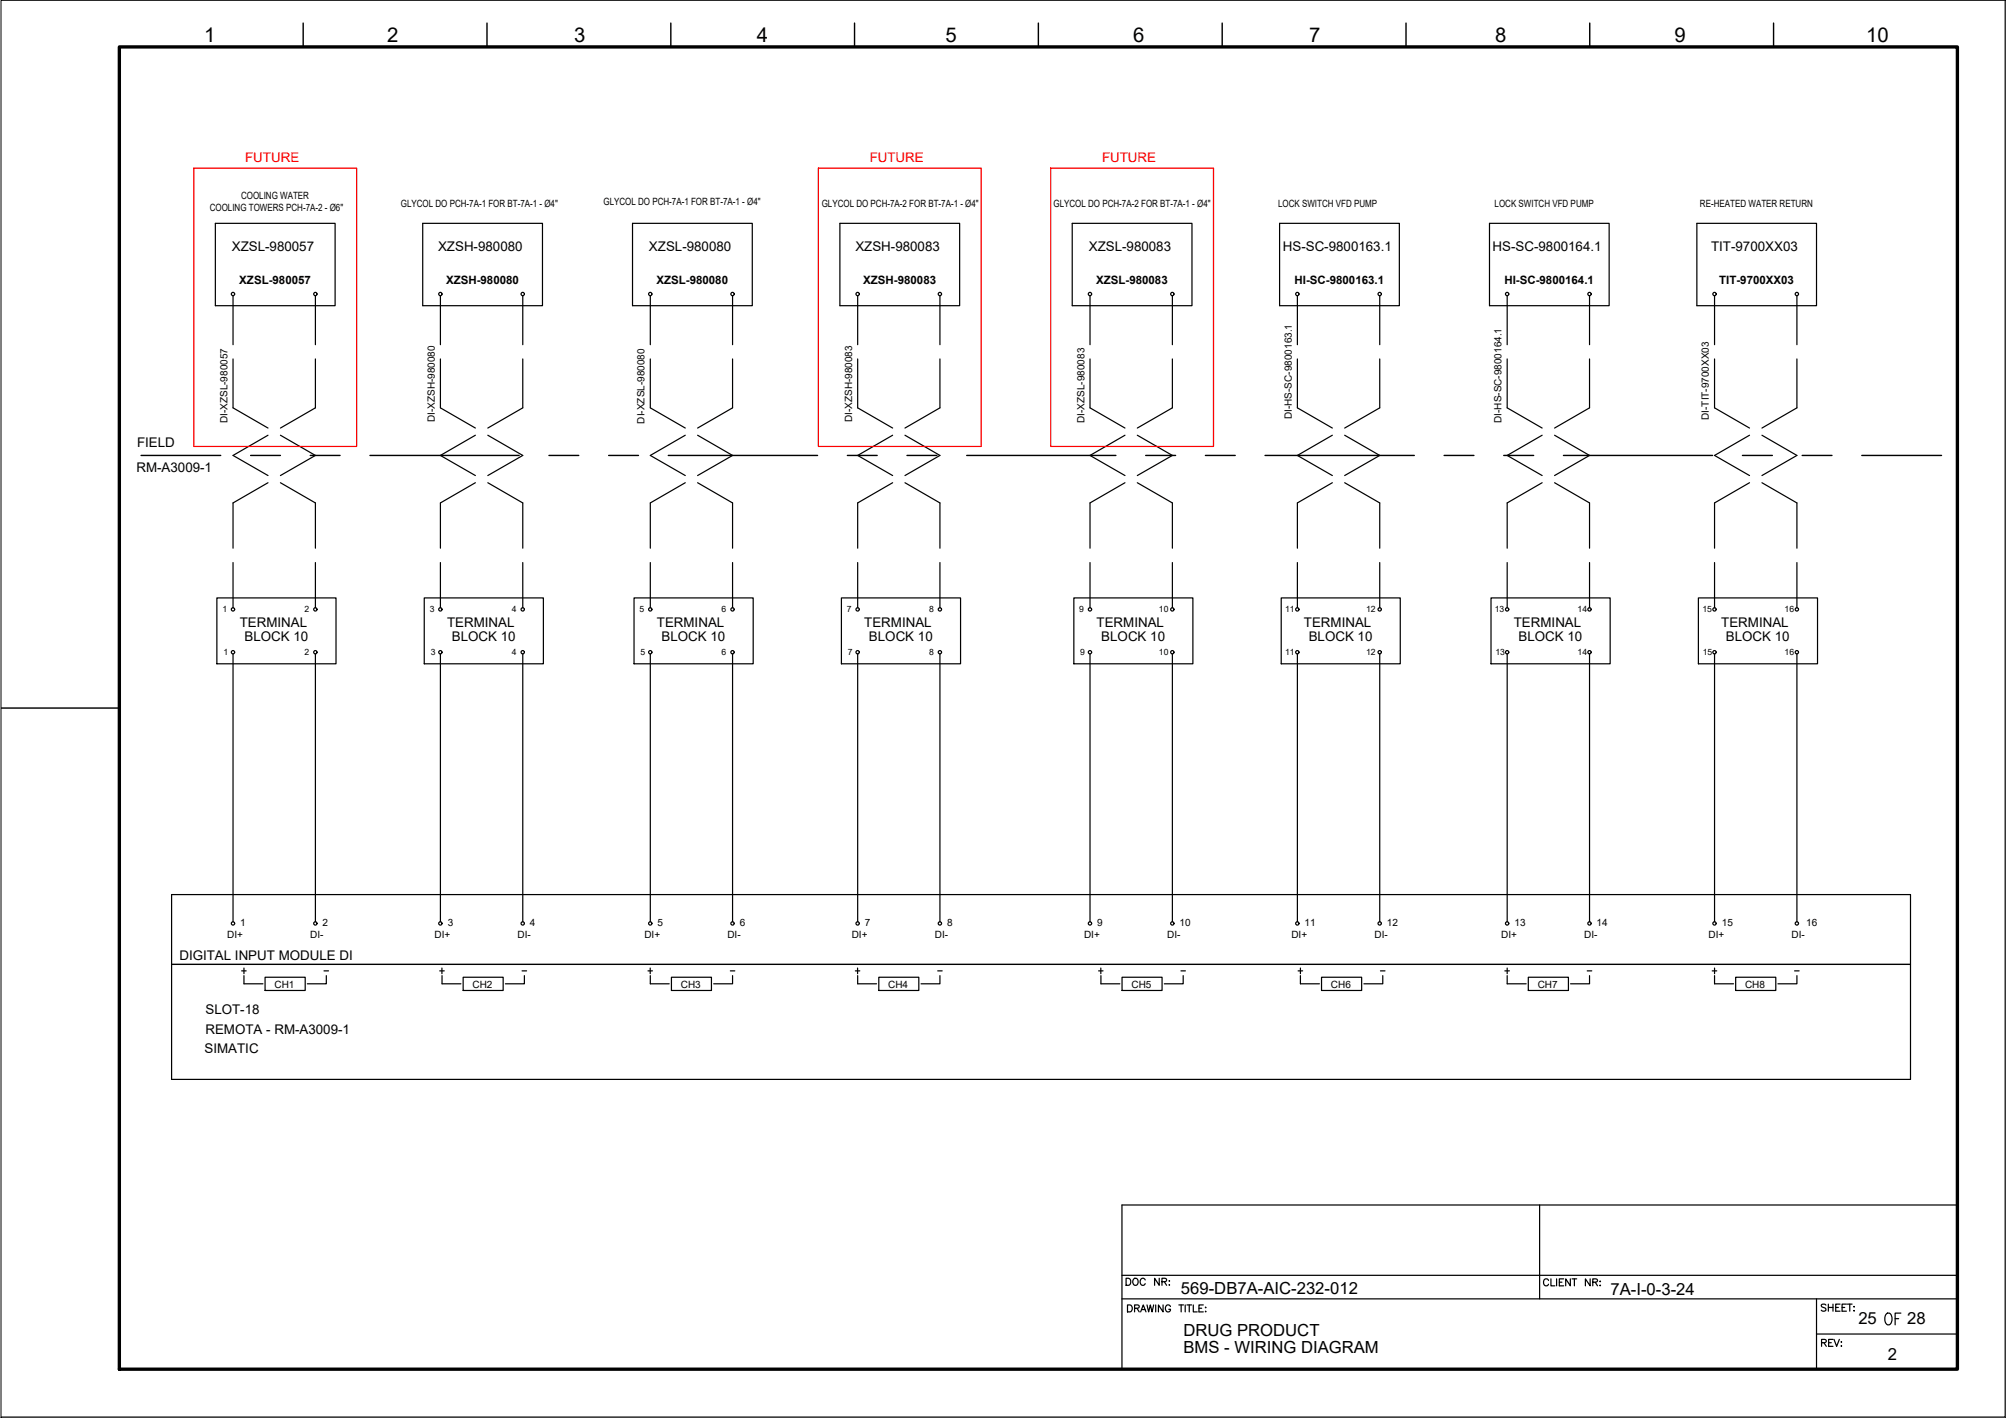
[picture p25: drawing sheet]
<svg xmlns="http://www.w3.org/2000/svg" width="420mm" height="297mm" viewBox="0 0 420 297" stroke-linecap="round" stroke-linejoin="round" font-family="sans-serif">
<defs><g id="words">
<text font-size="5.7" x="394.1" y="278.7">OF</text>
<g font-size="4.4">
<text x="234.9" y="270.6">DOC NR:</text>
<text x="380.6" y="283.3">REV:</text>
</g>
<g font-size="4.3">
<text x="42.8" y="8.8">1</text>
<text x="81.1" y="8.8">2</text>
<text x="120.3" y="8.8">3</text>
<text x="158.5" y="8.8">4</text>
<text x="198" y="8.8">5</text>
<text x="237.3" y="8.8">6</text>
<text x="274.2" y="8.8">7</text>
<text x="313.1" y="8.8">8</text>
<text x="350.8" y="8.8">9</text>
<text x="390.8" y="8.8">10</text>
</g>
<g font-size="3.5">
<text x="247.4" y="271">569-DB7A-AIC-232-012</text>
<text x="337.3" y="271.2">7A-I-0-3-24</text>
<text x="247.9" y="279.9">DRUG PRODUCT</text>
<text x="389.2" y="277.4">25</text>
<text x="399.5" y="277.4">28</text>
<text x="247.9" y="283.5">BMS - WIRING DIAGRAM</text>
<text x="395.4" y="284.8">2</text>
</g>
<g font-size="2.8" fill="#f00">
<text x="51.4" y="34">FUTURE</text>
<text x="182.2" y="34">FUTURE</text>
<text x="230.8" y="34">FUTURE</text>
</g>
<g font-size="2.8">
<text x="48.6" y="52.6">XZSL-980057</text>
<text x="91.8" y="52.6">XZSH-980080</text>
<text x="135.9" y="52.6">XZSL-980080</text>
<text x="179.2" y="52.6">XZSH-980083</text>
<text x="228" y="52.6">XZSL-980083</text>
<text x="268.7" y="52.6">HS-SC-9800163.1</text>
<text x="312.6" y="52.6">HS-SC-9800164.1</text>
<text x="358.4" y="52.6">TIT-9700XX03</text>
<text x="28.7" y="93.7">FIELD</text>
<text x="28.6" y="98.8">RM-A3009-1</text>
<text x="50.2" y="131.4">TERMINAL</text>
<text x="93.6" y="131.4">TERMINAL</text>
<text x="137.6" y="131.4">TERMINAL</text>
<text x="181" y="131.4">TERMINAL</text>
<text x="229.7" y="131.4">TERMINAL</text>
<text x="273.1" y="131.4">TERMINAL</text>
<text x="317.1" y="131.4">TERMINAL</text>
<text x="360.5" y="131.4">TERMINAL</text>
<text x="51.2" y="134.3">BLOCK 10</text>
<text x="94.6" y="134.3">BLOCK 10</text>
<text x="138.6" y="134.3">BLOCK 10</text>
<text x="182" y="134.3">BLOCK 10</text>
<text x="230.7" y="134.3">BLOCK 10</text>
<text x="274.1" y="134.3">BLOCK 10</text>
<text x="318.1" y="134.3">BLOCK 10</text>
<text x="361.5" y="134.3">BLOCK 10</text>
<text x="37.6" y="201.1">DIGITAL INPUT MODULE DI</text>
<text x="43" y="212.5">SLOT-18</text>
<text x="42.8" y="220.5">SIMATIC</text>
<text x="43" y="216.7">REMOTA - RM-A3009-1</text>
</g>
<g font-size="2.6">
<text x="67" y="204.6">-</text>
<text x="108.3" y="204.6">-</text>
<text x="152" y="204.6">-</text>
<text x="195.4" y="204.6">-</text>
<text x="246.6" y="204.6">-</text>
<text x="288.2" y="204.6">-</text>
<text x="331.6" y="204.6">-</text>
<text x="375" y="204.6">-</text>
</g>
<g font-size="2.4">
<text x="50.1" y="59.5">XZSL-980057</text>
<text x="93.4" y="59.5">XZSH-980080</text>
<text x="137.5" y="59.5">XZSL-980080</text>
<text x="180.8" y="59.5">XZSH-980083</text>
<text x="229.6" y="59.5">XZSL-980083</text>
<text x="271.2" y="59.5">HI-SC-9800163.1</text>
<text x="315.1" y="59.5">HI-SC-9800164.1</text>
<text x="360.1" y="59.5">TIT-9700XX03</text>
</g>
<g font-size="2.1">
<text x="50.5" y="41.6">COOLING WATER</text>
<text x="43.9" y="44.2">COOLING TOWERS PCH-7A-2 - Ø6&quot;</text>
<text x="83.9" y="43.4">GLYCOL DO PCH-7A-1 FOR BT-7A-1 - Ø4&quot;</text>
<text x="126.4" y="43">GLYCOL DO PCH-7A-1 FOR BT-7A-1 - Ø4&quot;</text>
<text x="172.1" y="43.4">GLYCOL DO PCH-7A-2 FOR BT-7A-1 - Ø4&quot;</text>
<text x="220.7" y="43.4">GLYCOL DO PCH-7A-2 FOR BT-7A-1 - Ø4&quot;</text>
<text x="267.7" y="43.4">LOCK SWITCH VFD PUMP</text>
<text x="313.1" y="43.4">LOCK SWITCH VFD PUMP</text>
<text x="356.1" y="43.4">RE-HEATED WATER RETURN</text>
<text x="47.6" y="88.7" transform="rotate(-90 47.6 88.7)">DI-XZSL-980057</text>
<text x="91.1" y="88.4" transform="rotate(-90 91.1 88.4)">DI-XZSH-980080</text>
<text x="135" y="88.7" transform="rotate(-90 135 88.7)">DI-XZSL-980080</text>
<text x="178.5" y="88.4" transform="rotate(-90 178.5 88.4)">DI-XZSH-980083</text>
<text x="227.1" y="88.6" transform="rotate(-90 227.1 88.6)">DI-XZSL-980083</text>
<text x="270.6" y="87.8" transform="rotate(-90 270.6 87.8)">DI-HS-SC-9800163.1</text>
<text x="314.5" y="88.6" transform="rotate(-90 314.5 88.6)">DI-HS-SC-9800164.1</text>
<text x="357.9" y="88" transform="rotate(-90 357.9 88)">DI-TIT-9700XX03</text>
<text x="47.6" y="196.5">DI+</text>
<text x="50.3" y="193.9">1</text>
<text x="65" y="196.5">DI-</text>
<text x="67.6" y="193.9">2</text>
<text x="91" y="196.5">DI+</text>
<text x="93.8" y="193.9">3</text>
<text x="108.4" y="196.5">DI-</text>
<text x="111" y="193.9">4</text>
<text x="135" y="196.5">DI+</text>
<text x="137.7" y="193.9">5</text>
<text x="152.4" y="196.5">DI-</text>
<text x="154.9" y="193.9">6</text>
<text x="178.4" y="196.5">DI+</text>
<text x="181.1" y="193.9">7</text>
<text x="195.8" y="196.5">DI-</text>
<text x="198.4" y="193.9">8</text>
<text x="227.1" y="196.5">DI+</text>
<text x="229.8" y="193.9">9</text>
<text x="244.5" y="196.5">DI-</text>
<text x="247" y="193.9">10</text>
<text x="270.5" y="196.5">DI+</text>
<text x="273.2" y="193.9">11</text>
<text x="287.9" y="196.5">DI-</text>
<text x="290.5" y="193.9">12</text>
<text x="314.4" y="196.5">DI+</text>
<text x="317.2" y="193.9">13</text>
<text x="331.8" y="196.5">DI-</text>
<text x="334.4" y="193.9">14</text>
<text x="357.9" y="196.5">DI+</text>
<text x="360.6" y="193.9">15</text>
<text x="375.3" y="196.5">DI-</text>
<text x="378.3" y="193.9">16</text>
<text x="57.5" y="206.9">CH1</text>
<text x="99" y="206.9">CH2</text>
<text x="142.6" y="206.9">CH3</text>
<text x="186" y="206.9">CH4</text>
<text x="237" y="206.9">CH5</text>
<text x="278.8" y="206.9">CH6</text>
<text x="322.1" y="206.9">CH7</text>
<text x="365.5" y="206.9">CH8</text>
</g>
<g font-size="1.8">
<text x="46.6" y="128.2">1</text>
<text x="63.8" y="128.2">2</text>
<text x="90" y="128.2">3</text>
<text x="107.2" y="128.2">4</text>
<text x="134" y="128.2">5</text>
<text x="151.2" y="128.2">6</text>
<text x="177.4" y="128.2">7</text>
<text x="194.6" y="128.2">8</text>
<text x="226.1" y="128.2">9</text>
<text x="242.7" y="128.2">10</text>
<text x="269.2" y="128.2">11</text>
<text x="286.1" y="128.2">12</text>
<text x="313.1" y="128.2">13</text>
<text x="330.4" y="128.2">14</text>
<text x="356.6" y="128.2">15</text>
<text x="373.8" y="128.2">16</text>
<text x="46.8" y="137.1">1</text>
<text x="63.8" y="137.1">2</text>
<text x="90.2" y="137.1">3</text>
<text x="107.2" y="137.1">4</text>
<text x="134.2" y="137.1">5</text>
<text x="151.2" y="137.1">6</text>
<text x="177.6" y="137.1">7</text>
<text x="194.6" y="137.1">8</text>
<text x="226.3" y="137.1">9</text>
<text x="242.7" y="137.1">10</text>
<text x="269.2" y="137.1">11</text>
<text x="286.1" y="137.1">12</text>
<text x="313.2" y="137.1">13</text>
<text x="330.4" y="137.1">14</text>
<text x="356.6" y="137.1">15</text>
<text x="373.8" y="137.1">16</text>
</g>
</g></defs>
<!-- layer: G-TTLB-TTLB -->
<path d="M25 9.8h385v277h-385z" fill="none" stroke="#000" stroke-width=".7"/>
<!-- layer: G-TTLB-OTLN -->
<path d="M420 .1v296.7h-419.8" fill="none" stroke="#000" stroke-width=".21"/>
<!-- layer: G-TTLB-INDX -->
<path d="M63.5 4.8v5M102 4.8v5M140.5 4.8v5M179 4.8v5M217.5 4.8v5M256 4.8v5M294.5 4.8v5M333 4.8v5M371.5 4.8v5M.2 148.3h24.8" fill="none" stroke="#000" stroke-width=".3"/>
<!-- layer: LGSP IA4$0$LG_PLOT -->
<path d="M322.5 252.4v19.7M235 267.2h175M235 272.1h175M380.5 279.4h29.5M380.5 272.1v14.7M235 286.8h175" fill="none" stroke="#000" stroke-width=".25"/>
<!-- layer: LG_PLOT -->
<g fill="none" stroke="#000" stroke-width=".25">
<path d="M410 252.4h-175v34.4M236.2 273.4h.5a.78 .78 0 0 1 .5 .7 .78 .78 0 0 1-.5 .7h-.5zM237.6 274.1l.9-.1v-.5l-.9-.1v1.4M238.1 274.1l.5 .7M238.9 274.8l.6-1.4 .5 1.4M239.1 274.3h.7M240.2 273.4l.4 1.4 .3-1.4 .4 1.4 .3-1.4M242.1 273.4v1.4M243.6 273.4v1.4l-1-1.4v1.4M245.2 273.7a.55 .55 0 0 0-.7-.4 .55 .55 0 0 0-.4 .6v.4a.53 .53 0 0 0 .5 .5 .53 .53 0 0 0 .6-.5h-.4M246.9 273.4h1M247.4 273.4v1.4"/>
<path d="M248.2 273.4v1.4M248.6 273.4h1M249.1 273.4v1.4M249.9 273.4v1.4h.9M251.1 274.1h.6M252 273.4h-.9v1.4h.9M252.5 273.9h.1zM252.5 274.8h.1zM324.3 268.2a.54 .54 0 0 0-.6-.3 .54 .54 0 0 0-.4 .5v.4a.54 .54 0 0 0 .4 .6 .54 .54 0 0 0 .6-.4M324.8 267.9v1.5h.9M326 267.9v1.5M326.6 268.6h.6"/>
<path d="M327.5 267.9h-.9v1.5h.9M328.9 267.9v1.5l-1-1.5v1.5M329.3 267.9h.9M329.8 267.9v1.5M333.1 267.9v1.5l-1-1.5v1.5M333.6 268.6l.9-.1 .1-.3-.4-.3h-.6v1.5M334.1 268.6l.5 .8M335.1 268.4h.1zM335.1 269.3h.1zM382.4 273.4l-.3-.2-.6 .2 .1 .4 .8 .3v.4a.63 .63 0 0 1-.9 0M382.9 273.2v1.5M382.9 273.9h1"/>
<path d="M383.9 273.2v1.5M384.5 273.9h.5M385.4 273.2h-.9v1.5h.9M385.8 273.9h.6M386.7 273.2h-.9v1.5h.9M386.9 273.2h1M387.4 273.2v1.5M388.3 274.6h.1zM388.3 273.7v.1z"/>
</g>
<!-- layer: I_LIMIT_LINE -->
<g fill="none" stroke="#000" stroke-width=".3">
<path d="M29.5 95.4h16.7M52.5 95.4h6.2M65 95.4h6.2M77.5 95.4h31.2M115 95.4h6.2M127.5 95.4h6.2M140 95.4h31.2M177.5 95.4h6.2M190 95.4h6.2M202.5 95.4h31.2M240 95.4h6.2M252.5 95.4h6.2"/>
<path d="M265 95.4h31.2M302.5 95.4h6.2M315 95.4h6.2M327.5 95.4h31.2M365 95.4h6.2M377.5 95.4h6.2M390 95.4h16.7"/>
</g>
<!-- layer: I_DATA -->
<g fill="none" stroke="#000" stroke-width=".25">
<path d="M45.1 46.8h25.1v17.2h-25.1zM88.5 46.8h25.1v17.2h-25.1zM132.5 46.8h25.1v17.2h-25.1zM175.9 46.8h25.1v17.2h-25.1zM224.6 46.8h25.1v17.2h-25.1zM268 46.8h25.1v17.2h-25.1zM312 46.8h25v17.2h-25zM355.4 46.8h25.1v17.2h-25.1zM45.4 125.3h25v13.8h-25zM88.9 125.3h24.9v13.8h-24.9zM132.8 125.3h25v13.8h-25zM176.2 125.3h25v13.8h-25z"/>
<path d="M224.9 125.3h25v13.8h-25zM268.4 125.3h24.9v13.8h-24.9zM312.3 125.3h24.9v13.8h-24.9zM355.7 125.3h25v13.8h-25zM400.2 187.4h-364.3v38.7h364.3M35.9 202h364.3M50.6 203.4h1M51.1 204.4v1.7h4M51.1 202.8v1.2M55.5 204.7h8.4v2.8h-8.4zM68.3 204.4v1.7h-3.9M92.1 203.4h.9"/>
<path d="M92.6 202.8v1.2M92.6 204.4v1.7h3.9M97 204.7h8.4v2.8h-8.4zM109.8 204.4v1.7h-3.9M135.7 203.4h1M136.2 202.8v1.2M136.2 204.4v1.7h4M140.6 204.7h8.4v2.8h-8.4zM153.4 204.4v1.7h-3.9M179.2 203.4h.9M179.6 202.8v1.2M179.6 204.4v1.7h4"/>
<path d="M184.1 204.7h8.3v2.8h-8.3zM196.9 204.4v1.7h-4M230.1 203.4h.9M230.6 202.8v1.2M230.6 204.4v1.7h3.9M235 204.7h8.4v2.8h-8.4zM247.8 204.4v1.7h-3.9M271.9 203.4h.9M272.4 204.4v1.7h4M272.4 202.8v1.2M276.8 204.7h8.4v2.8h-8.4zM289.6 204.4v1.7h-3.9"/>
<path d="M315.2 203.4h.9M315.7 204.4v1.7h4M315.7 202.8v1.2M320.1 204.7h8.4v2.8h-8.4zM332.9 204.4v1.7h-3.9M358.6 203.4h1M359.1 204.4v1.7h4M359.1 202.8v1.2M363.5 204.7h8.4v2.8h-8.4zM376.4 204.4v1.7h-4"/>
<circle cx="48.8" cy="61.6" r=".35"/>
<circle cx="66.1" cy="61.6" r=".35"/>
<circle cx="92.2" cy="61.6" r=".35"/>
<circle cx="109.5" cy="61.6" r=".35"/>
<circle cx="136.2" cy="61.6" r=".35"/>
<circle cx="153.4" cy="61.6" r=".35"/>
<circle cx="179.6" cy="61.6" r=".35"/>
<circle cx="196.9" cy="61.6" r=".35"/>
<circle cx="228.3" cy="61.6" r=".35"/>
<circle cx="245.5" cy="61.6" r=".35"/>
<circle cx="271.7" cy="61.6" r=".35"/>
<circle cx="289" cy="61.6" r=".35"/>
<circle cx="315.7" cy="61.6" r=".35"/>
<circle cx="332.9" cy="61.6" r=".35"/>
<circle cx="359.1" cy="61.6" r=".35"/>
<circle cx="376.4" cy="61.6" r=".35"/>
<circle cx="48.8" cy="136.6" r=".35"/>
<circle cx="48.8" cy="127.7" r=".35"/>
<circle cx="66.1" cy="136.6" r=".35"/>
<circle cx="66.1" cy="127.7" r=".35"/>
<circle cx="92.2" cy="127.7" r=".35"/>
<circle cx="92.2" cy="136.6" r=".35"/>
<circle cx="109.5" cy="136.6" r=".35"/>
<circle cx="109.5" cy="127.7" r=".35"/>
<circle cx="136.2" cy="136.6" r=".35"/>
<circle cx="136.2" cy="127.7" r=".35"/>
<circle cx="153.4" cy="127.7" r=".35"/>
<circle cx="153.4" cy="136.6" r=".35"/>
<circle cx="179.6" cy="136.6" r=".35"/>
<circle cx="179.6" cy="127.7" r=".35"/>
<circle cx="196.9" cy="136.6" r=".35"/>
<circle cx="196.9" cy="127.7" r=".35"/>
<circle cx="228.3" cy="136.6" r=".35"/>
<circle cx="228.3" cy="127.7" r=".35"/>
<circle cx="245.5" cy="136.6" r=".35"/>
<circle cx="245.5" cy="127.7" r=".35"/>
<circle cx="271.7" cy="136.6" r=".35"/>
<circle cx="271.7" cy="127.7" r=".35"/>
<circle cx="289" cy="136.6" r=".35"/>
<circle cx="289" cy="127.7" r=".35"/>
<circle cx="315.7" cy="136.6" r=".35"/>
<circle cx="315.7" cy="127.7" r=".35"/>
<circle cx="332.9" cy="136.6" r=".35"/>
<circle cx="332.9" cy="127.7" r=".35"/>
<circle cx="359.1" cy="136.6" r=".35"/>
<circle cx="359.1" cy="127.7" r=".35"/>
<circle cx="376.4" cy="136.6" r=".35"/>
<circle cx="376.4" cy="127.7" r=".35"/>
<circle cx="48.8" cy="193.4" r=".35"/>
<circle cx="66.1" cy="193.4" r=".35"/>
<circle cx="92.2" cy="193.4" r=".35"/>
<circle cx="109.5" cy="193.4" r=".35"/>
<circle cx="136.2" cy="193.4" r=".35"/>
<circle cx="153.4" cy="193.4" r=".35"/>
<circle cx="179.6" cy="193.4" r=".35"/>
<circle cx="196.9" cy="193.4" r=".35"/>
<circle cx="228.3" cy="193.4" r=".35"/>
<circle cx="245.5" cy="193.4" r=".35"/>
<circle cx="271.7" cy="193.4" r=".35"/>
<circle cx="289" cy="193.4" r=".35"/>
<circle cx="315.7" cy="193.4" r=".35"/>
<circle cx="332.9" cy="193.4" r=".35"/>
<circle cx="359.1" cy="193.4" r=".35"/>
<circle cx="376.4" cy="193.4" r=".35"/>
</g>
<!-- layer: 0 -->
<path d="M400.2 187.4v38.7" fill="none" stroke="#000" stroke-width=".25"/>
<!-- layer: I_TABS -->
<g fill="none" stroke="#000" stroke-width=".25">
<path d="M48.8 62v10.2M48.8 75.2v10.2l7.3 4.3M66.1 62v10.2M66.1 75.2v10.2l-7.4 4.3M92.2 62v10.2M92.2 75.2v10.2l7.4 4.3M109.5 62v10.2M109.5 75.2v10.2l-7.3 4.3M136.2 62v10.2M136.2 75.2v10.2l7.3 4.3M153.4 62v10.2M153.4 75.2v10.2l-7.3 4.3"/>
<path d="M179.6 62v10.2M179.6 75.2v10.2l7.4 4.3M196.9 62v10.2M196.9 75.2v10.2l-7.4 4.3M228.3 62v10.2M228.3 75.2v10.2l7.3 4.3M245.6 62v10.2M245.6 75.2v10.2l-7.4 4.3M271.7 62v10.2M271.7 75.2v10.2l7.4 4.3M289 62v10.2M289 75.2v10.2l-7.4 4.3"/>
<path d="M315.7 62v10.2M315.7 75.2v10.2l7.3 4.3M332.9 62v10.2M332.9 75.2v10.2l-7.3 4.3M359.1 62v10.2M359.1 75.2v10.2l7.3 4.3M376.4 62v10.2M376.4 75.2v10.2l-7.4 4.3M56.1 91.2l-7.3 4.2 7.3 4.2M58.7 91.2l7.4 4.2-7.4 4.2M99.6 91.2l-7.4 4.2 7.4 4.2M102.2 91.2l7.3 4.2-7.3 4.2"/>
<path d="M143.5 91.2l-7.3 4.2 7.3 4.2M146.1 91.2l7.3 4.2-7.3 4.2M187 91.2l-7.4 4.2 7.4 4.2M189.5 91.2l7.4 4.2-7.4 4.2M235.6 91.2l-7.3 4.2 7.3 4.2M238.2 91.2l7.4 4.2-7.4 4.2M279.1 91.2l-7.4 4.2 7.4 4.2M281.6 91.2l7.4 4.2-7.4 4.2M323 91.2l-7.3 4.2 7.3 4.2M325.6 91.2l7.3 4.2-7.3 4.2M366.4 91.2l-7.3 4.2 7.3 4.2M369 91.2l7.4 4.2-7.4 4.2"/>
<path d="M48.8 117.8v9.5M56.1 101.1l-7.3 4.3v9.4M58.7 101.1l7.4 4.3v9.4M66.1 117.8v9.5M92.2 117.8v9.5M99.6 101.1l-7.4 4.3v9.4M102.2 101.1l7.3 4.3v9.4M109.5 117.8v9.5M136.2 117.8v9.5M143.5 101.1l-7.3 4.3v9.4M146.1 101.1l7.3 4.3v9.4M153.4 117.8v9.5"/>
<path d="M179.6 117.8v9.5M187 101.1l-7.4 4.3v9.4M189.5 101.1l7.4 4.3v9.4M196.9 117.8v9.5M228.3 117.8v9.5M235.6 101.1l-7.3 4.3v9.4M238.2 101.1l7.4 4.3v9.4M245.6 117.8v9.5M271.7 117.8v9.5M279.1 101.1l-7.4 4.3v9.4M281.6 101.1l7.4 4.3v9.4M289 117.8v9.5"/>
<path d="M315.7 117.8v9.5M323 101.1l-7.3 4.3v9.4M325.6 101.1l7.3 4.3v9.4M332.9 117.8v9.5M359.1 117.8v9.5M366.4 101.1l-7.3 4.3v9.4M369 101.1l7.4 4.3v9.4M376.4 117.8v9.5M48.8 137v56.1M66.1 137v56.1M92.2 137v56.1M109.5 137v56.1"/>
<path d="M136.2 137v56.1M153.4 137v56.1M179.6 137v56.1M196.9 137v56.1M228.3 137v56.1M245.6 137v56.1M271.7 137v56.1M289 137v56.1M315.7 137v56.1M332.9 137v56.1M359.1 137v56.1M376.4 137v56.1"/>
</g>
<!-- layer: FUTURE -->
<path d="M40.6 35.2h34.1v58.3h-34.1zM171.4 35.2h34.1v58.3h-34.1zM220.1 35.2h34.1v58.3h-34.1z" fill="none" stroke="#f00" stroke-width=".25"/>
<!-- layer: 0 -->
<path d="M.2 .1h420v296.9h-420z" fill="none" stroke="#000" stroke-width=".21"/>
<use href="#words"/>
</svg>
